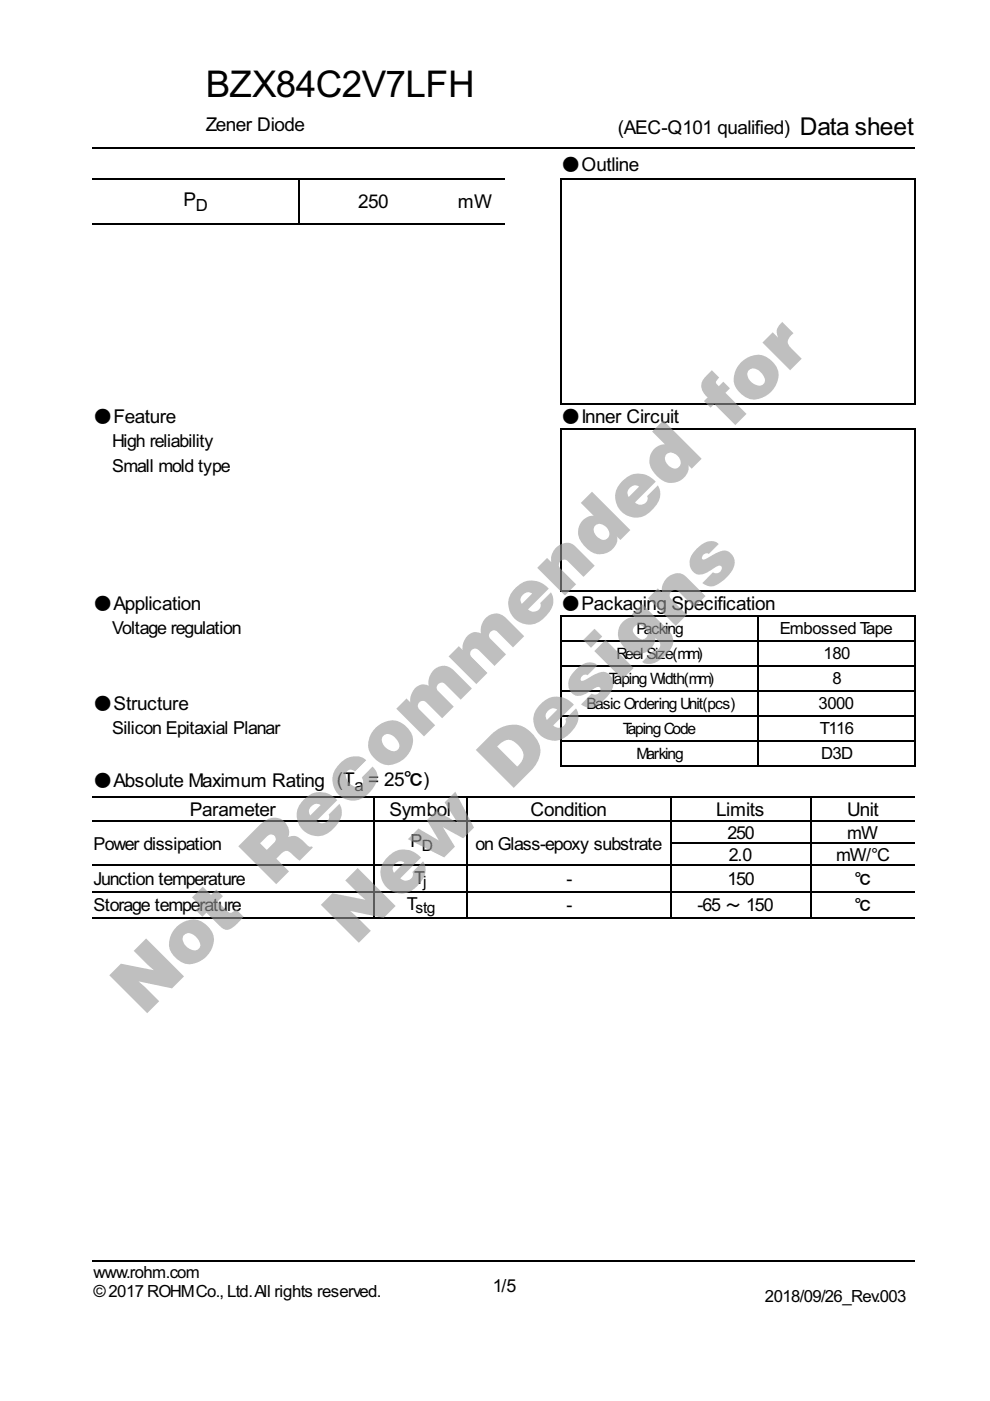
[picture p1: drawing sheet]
<svg xmlns="http://www.w3.org/2000/svg" width="210mm" height="297mm" viewBox="0 0 210 297" stroke-linecap="round" stroke-linejoin="round" font-family="sans-serif">
<defs><g id="words">
<g font-size="17.6" fill="#939598">
<text x="75.3" y="200.7" transform="rotate(-45 75.3 200.7)">New Designs</text>
<text x="30.4" y="215.7" transform="rotate(-45 30.4 215.7)">Not Recommended for</text>
</g>
<text font-size="8.7" x="43.7" y="20.6">BZX84C2V7LFH</text>
<text font-size="5.8" x="169.6" y="28.6">Data sheet</text>
<g font-size="4.5">
<text x="43.7" y="27.8">Zener Diode</text>
<text x="131" y="28.3">(AEC-Q101 qualified)</text>
<text x="38.9" y="43.7">P</text>
<text x="75.9" y="44.2">250</text>
<text x="97.1" y="44.2">mW</text>
<text x="40.2" y="173">Parameter</text>
<text x="82.5" y="173">Symbol</text>
<text x="112.4" y="173">Condition</text>
<text x="151.9" y="173">Limits</text>
<text x="179.7" y="173">Unit</text>
</g>
<g font-size="4.2">
<text x="23.8" y="94.7">High reliability</text>
<text x="23.8" y="100">Small mold type</text>
<text x="23.8" y="134.4">Voltage regulation</text>
<text x="23.8" y="155.6">Silicon Epitaxial Planar</text>
<text x="87" y="179.7">P</text>
<text x="154.3" y="177.8">250</text>
<text x="179.7" y="177.8">mW</text>
<text x="19.8" y="180.2">Power dissipation</text>
<text x="100.8" y="180.2">on Glass-epoxy substrate</text>
<text x="154.5" y="182.6">2.0</text>
<text x="177.3" y="182.6">mW/°C</text>
<text x="19.8" y="187.6">Junction temperature</text>
<text x="87.8" y="187.3">T</text>
<text x="120.1" y="187.6">-</text>
<text x="154.3" y="187.6">150</text>
<text x="19.8" y="193.1">Storage temperature</text>
<text x="86.3" y="192.9">T</text>
<text x="120.1" y="193.1">-</text>
<text x="147.9" y="193.1">-65</text>
<text x="158.2" y="193.1">150</text>
<text x="104.5" y="273.8">1/5</text>
</g>
<g font-size="4">
<text x="119.1" y="36.2">●Outline</text>
<text x="41.5" y="44.7">D</text>
<text x="19.8" y="89.7">●Feature</text>
<text x="119.1" y="89.7">●Inner Circuit</text>
<text x="19.8" y="129.4">●Application</text>
<text x="119.1" y="129.4">●Packaging Specification</text>
<text x="165.4" y="134.4">Embossed Tape</text>
<text x="174.6" y="139.7">180</text>
<text x="176.5" y="145">8</text>
<text x="19.8" y="150.5">●Structure</text>
<text x="173.6" y="150.3">3000</text>
<text x="173.8" y="155.6">T116</text>
<text x="174.1" y="160.9">D3D</text>
<text x="19.8" y="167">●Absolute Maximum Rating (Ta = 25℃)</text>
<text x="19.8" y="270.9">www.rohm.com</text>
<text x="19.8" y="274.9">© 2017 ROHM Co., Ltd. All rights reserved.</text>
<text x="162.2" y="276">2018/09/26_Rev.003</text>
</g>
<g font-size="3.7">
<text x="134.9" y="134.4">Packing</text>
<text x="130.7" y="139.7">Reel Size(mm)</text>
<text x="129.1" y="145">TapingWidth(mm)</text>
<text x="124.4" y="150.3">Basic Ordering Unit(pcs)</text>
<text x="132" y="155.6">Taping Code</text>
<text x="134.9" y="160.9">Marking</text>
<text x="89.4" y="180.4">D</text>
<text x="89.7" y="188.1">j</text>
<text x="88.1" y="193.7">stg</text>
</g>
<g font-size="3.4">
<text x="181.2" y="187.6">℃</text>
<text x="153.7" y="193.1">～</text>
<text x="181.2" y="193.1">℃</text>
</g>
</g></defs>
<g fill="none" stroke="#000" stroke-width=".26">
<path d="M19.6 31.4h174.3M19.6 38h87.3M63.4 37.8v9.8M118.8 38h75.4M118.9 37.8v47.9M194.1 37.8v47.9M19.6 47.5h87.3M118.8 85.6h75.4M118.8 90.9h75.4M118.9 90.8v34.6M194.1 90.8v34.6M118.8 125.3h75.4"/>
<path d="M118.8 130.6h75.4M118.8 135.9h75.4M118.9 130.4v32.1M160.7 130.4v32.1M194.1 130.4v32.1M118.8 141.2h75.4M118.8 146.4h75.4M118.8 151.7h75.4M118.8 157h75.4M19.6 168.9h174.3M19.6 174h174.3M79.2 168.8v25.9"/>
<path d="M99.1 168.8v25.9M118.8 162.3h75.4M142.1 178.7h51.8M142.2 168.8v25.9M171.8 168.8v25.9M19.6 183.5h174.3M19.6 189h174.3M19.6 194.6h174.3M19.6 267.4h174.3"/>
</g>
<use href="#words"/>
</svg>
